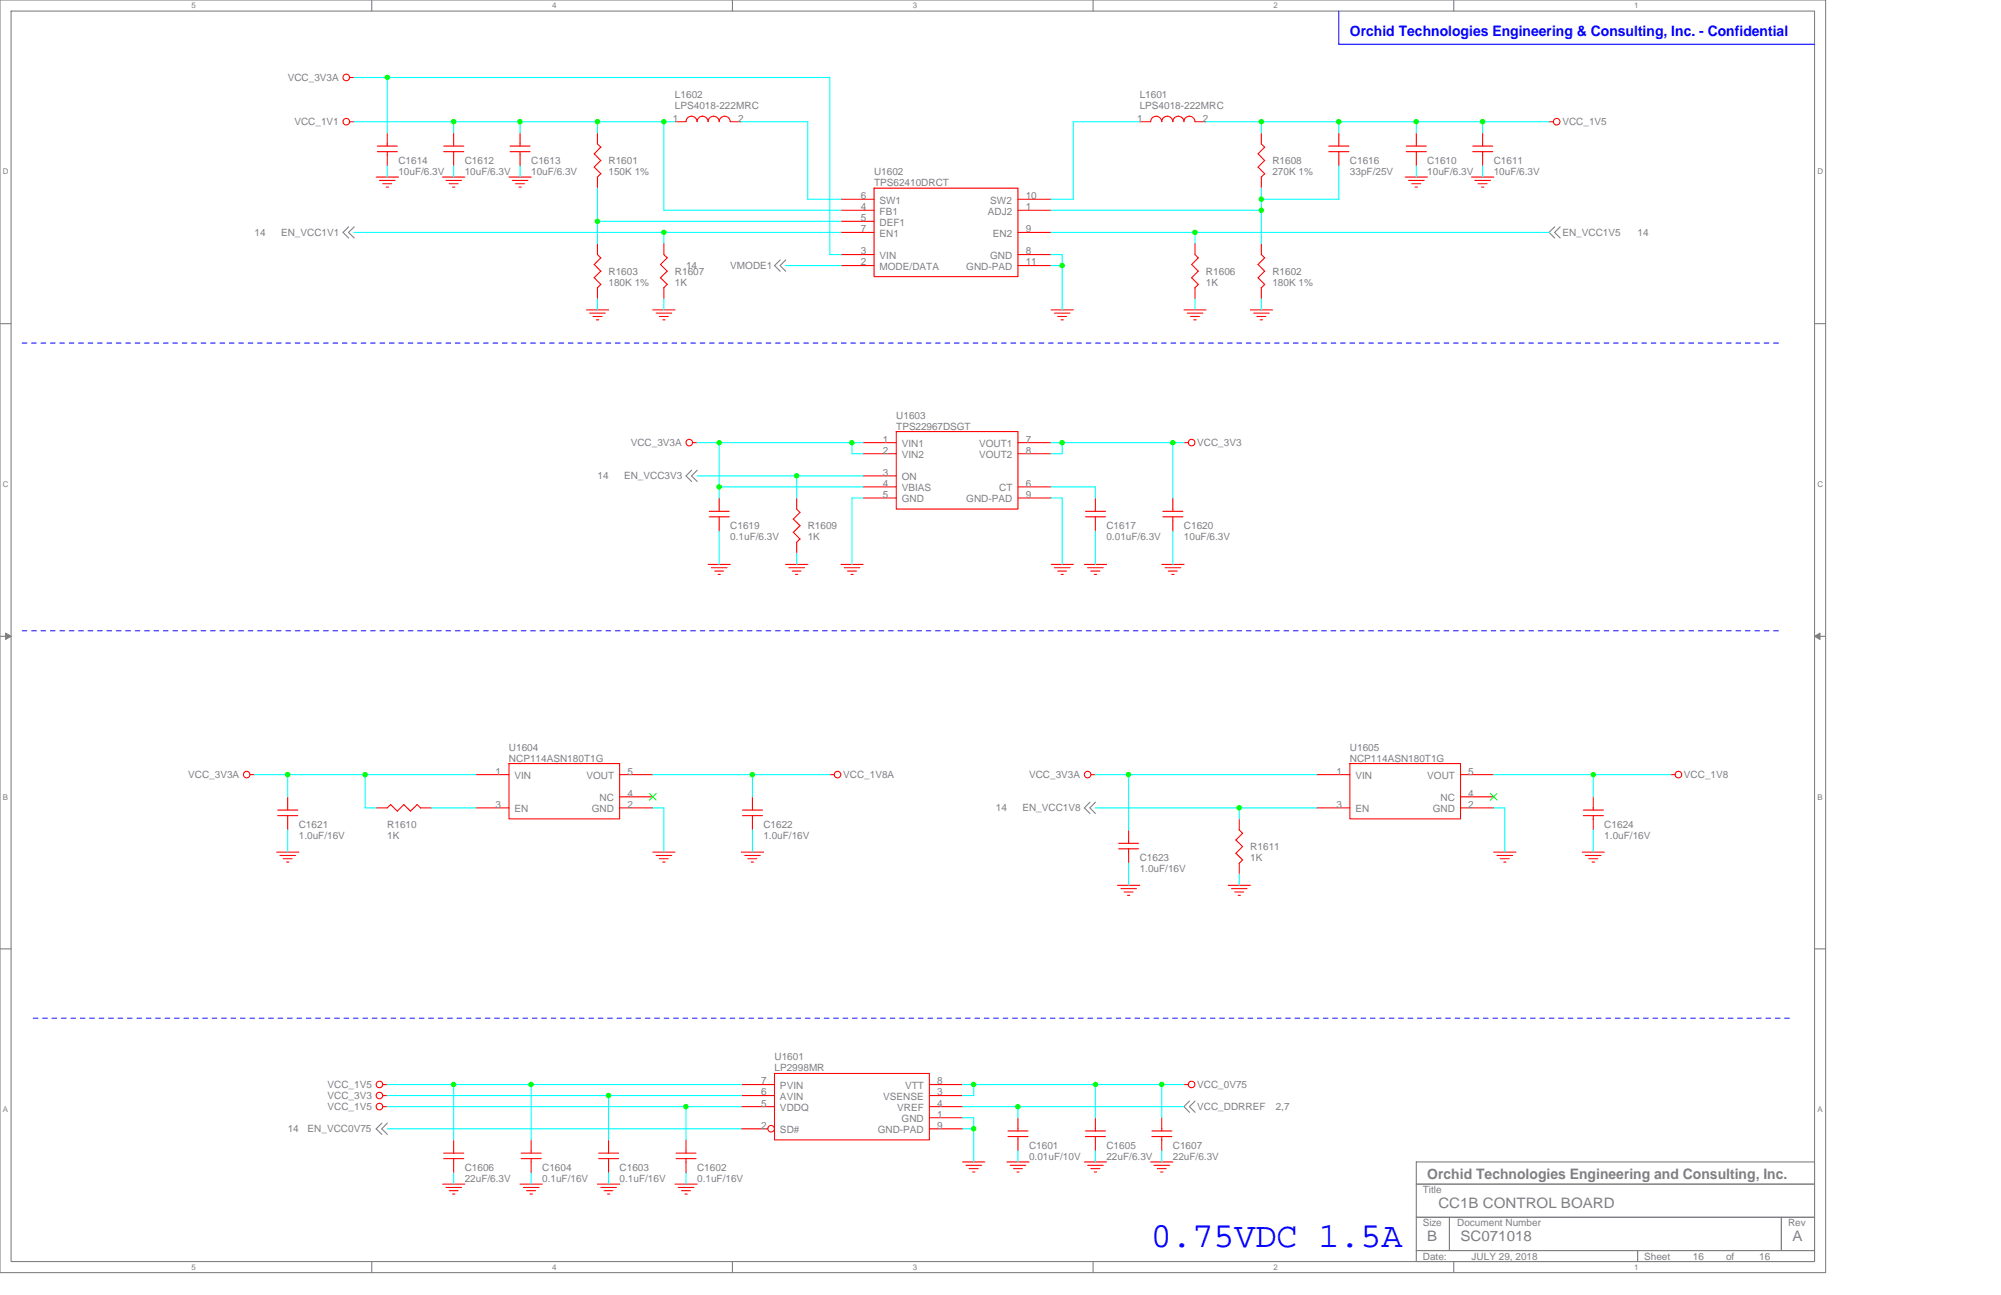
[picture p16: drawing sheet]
<svg xmlns="http://www.w3.org/2000/svg" width="432mm" height="279mm" viewBox="0 0 432 279" stroke-linecap="round" stroke-linejoin="round" font-family="sans-serif">
<defs><g id="words">
<text font-size="7.6" fill="#00f" x="248.3" y="269">0.75VDC 1.5A</text>
<text font-size="3.1" fill="#00f" x="291.3" y="7.7">Orchid Technologies Engineering &amp; Consulting, Inc. - Confidential</text>
<g font-size="3.1" fill="#808080">
<text x="308" y="254.3">Orchid Technologies Engineering and Consulting, Inc.</text>
<text x="310.4" y="260.7">CC1B CONTROL BOARD</text>
<text x="308" y="267.8">B</text>
<text x="315.2" y="267.8">SC071018</text>
<text x="386.8" y="267.8">A</text>
</g>
<g font-size="2.2" fill="#808080">
<text x="62.1" y="17.5">VCC_3V3A</text>
<text x="145.6" y="21.1">L1602</text>
<text x="145.6" y="23.4">LPS4018-222MRC</text>
<text x="245.9" y="21.1">L1601</text>
<text x="245.9" y="23.4">LPS4018-222MRC</text>
<text x="63.5" y="27">VCC_1V1</text>
<text x="145.2" y="26.2">1</text>
<text x="159.3" y="26.2">2</text>
<text x="245.4" y="26.2">1</text>
<text x="259.5" y="26.2">2</text>
<text x="337.1" y="27">VCC_1V5</text>
<text x="86" y="35.4">C1614</text>
<text x="100.3" y="35.4">C1612</text>
<text x="114.6" y="35.4">C1613</text>
<text x="131.3" y="35.4">R1601</text>
<text x="274.6" y="35.4">R1608</text>
<text x="291.3" y="35.4">C1616</text>
<text x="308" y="35.4">C1610</text>
<text x="322.3" y="35.4">C1611</text>
<text x="86" y="37.8">10uF/6.3V</text>
<text x="100.3" y="37.8">10uF/6.3V</text>
<text x="114.6" y="37.8">10uF/6.3V</text>
<text x="131.3" y="37.8">150K 1%</text>
<text x="188.6" y="37.8">U1602</text>
<text x="188.6" y="40.2">TPS62410DRCT</text>
<text x="274.6" y="37.8">270K 1%</text>
<text x="291.3" y="37.8">33pF/25V</text>
<text x="308" y="37.8">10uF/6.3V</text>
<text x="322.3" y="37.8">10uF/6.3V</text>
<text x="185.7" y="47.7">5</text>
<text x="185.7" y="43">6</text>
<text x="185.7" y="45.3">4</text>
<text x="189.8" y="44">SW1</text>
<text x="189.8" y="46.3">FB1</text>
<text x="213.2" y="46.3">ADJ2</text>
<text x="213.7" y="44">SW2</text>
<text x="221.3" y="45.3">1</text>
<text x="221.3" y="43">10</text>
<text x="54.9" y="50.9">14</text>
<text x="60.6" y="50.9">EN_VCC1V1</text>
<text x="185.7" y="50.1">7</text>
<text x="189.8" y="48.7">DEF1</text>
<text x="189.8" y="51.1">EN1</text>
<text x="214.3" y="51.1">EN2</text>
<text x="221.3" y="50.1">9</text>
<text x="337.1" y="50.9">EN_VCC1V5</text>
<text x="353.4" y="50.9">14</text>
<text x="131.3" y="59.2">R1603</text>
<text x="145.6" y="59.2">R1607</text>
<text x="148" y="58.1">14</text>
<text x="157.6" y="58.1">VMODE1</text>
<text x="185.7" y="57.3">2</text>
<text x="185.7" y="54.9">3</text>
<text x="189.8" y="58.3">MODE/DATA</text>
<text x="189.8" y="55.9">VIN</text>
<text x="208.5" y="58.3">GND-PAD</text>
<text x="213.7" y="55.9">GND</text>
<text x="221.3" y="54.9">8</text>
<text x="221.3" y="57.3">11</text>
<text x="260.2" y="59.2">R1606</text>
<text x="274.6" y="59.2">R1602</text>
<text x="131.3" y="61.6">180K 1%</text>
<text x="145.6" y="61.6">1K</text>
<text x="260.2" y="61.6">1K</text>
<text x="274.6" y="61.6">180K 1%</text>
<text x="190.5" y="95.5">1</text>
<text x="193.4" y="90.3">U1603</text>
<text x="193.4" y="92.7">TPS22967DSGT</text>
<text x="221.3" y="95.5">7</text>
<text x="136.1" y="96.3">VCC_3V3A</text>
<text x="190.5" y="97.9">2</text>
<text x="194.6" y="96.5">VIN1</text>
<text x="194.6" y="98.9">VIN2</text>
<text x="211.3" y="96.5">VOUT1</text>
<text x="211.3" y="98.9">VOUT2</text>
<text x="221.3" y="97.9">8</text>
<text x="258.3" y="96.3">VCC_3V3</text>
<text x="128.9" y="103.4">14</text>
<text x="134.7" y="103.4">EN_VCC3V3</text>
<text x="190.5" y="102.7">3</text>
<text x="190.5" y="105">4</text>
<text x="190.5" y="107.4">5</text>
<text x="194.6" y="103.7">ON</text>
<text x="194.6" y="106">VBIAS</text>
<text x="215.6" y="106">CT</text>
<text x="221.3" y="105">6</text>
<text x="221.3" y="107.4">9</text>
<text x="194.6" y="108.4">GND</text>
<text x="208.5" y="108.4">GND-PAD</text>
<text x="157.6" y="114.2">C1619</text>
<text x="157.6" y="116.6">0.1uF/6.3V</text>
<text x="174.3" y="114.2">R1609</text>
<text x="174.3" y="116.6">1K</text>
<text x="238.8" y="114.2">C1617</text>
<text x="238.8" y="116.6">0.01uF/6.3V</text>
<text x="255.5" y="114.2">C1620</text>
<text x="255.5" y="116.6">10uF/6.3V</text>
<text x="109.8" y="161.9">U1604</text>
<text x="291.3" y="161.9">U1605</text>
<text x="40.6" y="167.9">VCC_3V3A</text>
<text x="107" y="167.1">1</text>
<text x="109.8" y="164.3">NCP114ASN180T1G</text>
<text x="135.4" y="167.1">5</text>
<text x="181.9" y="167.9">VCC_1V8A</text>
<text x="222.1" y="167.9">VCC_3V3A</text>
<text x="288.4" y="167.1">1</text>
<text x="291.3" y="164.3">NCP114ASN180T1G</text>
<text x="316.8" y="167.1">5</text>
<text x="363.4" y="167.9">VCC_1V8</text>
<text x="111" y="168.1">VIN</text>
<text x="126.5" y="168.1">VOUT</text>
<text x="129.4" y="172.9">NC</text>
<text x="135.4" y="171.9">4</text>
<text x="292.5" y="168.1">VIN</text>
<text x="308" y="168.1">VOUT</text>
<text x="310.9" y="172.9">NC</text>
<text x="316.8" y="171.9">4</text>
<text x="64.5" y="178.6">C1621</text>
<text x="83.6" y="178.6">R1610</text>
<text x="107" y="174.3">3</text>
<text x="111" y="175.3">EN</text>
<text x="127.7" y="175.3">GND</text>
<text x="135.4" y="174.3">2</text>
<text x="164.7" y="178.6">C1622</text>
<text x="214.9" y="175">14</text>
<text x="220.6" y="175">EN_VCC1V8</text>
<text x="288.4" y="174.3">3</text>
<text x="292.5" y="175.3">EN</text>
<text x="309.2" y="175.3">GND</text>
<text x="316.8" y="174.3">2</text>
<text x="346.2" y="178.6">C1624</text>
<text x="64.5" y="181">1.0uF/16V</text>
<text x="83.6" y="181">1K</text>
<text x="164.7" y="181">1.0uF/16V</text>
<text x="245.9" y="185.8">C1623</text>
<text x="269.8" y="183.4">R1611</text>
<text x="269.8" y="185.8">1K</text>
<text x="346.2" y="181">1.0uF/16V</text>
<text x="245.9" y="188.2">1.0uF/16V</text>
<text x="164.3" y="234">7</text>
<text x="167.1" y="228.8">U1601</text>
<text x="167.1" y="231.2">LP2998MR</text>
<text x="202.2" y="234">8</text>
<text x="70.7" y="234.7">VCC_1V5</text>
<text x="70.7" y="239.5">VCC_1V5</text>
<text x="70.7" y="237.1">VCC_3V3</text>
<text x="164.3" y="236.3">6</text>
<text x="164.3" y="238.7">5</text>
<text x="168.3" y="235">PVIN</text>
<text x="168.3" y="237.3">AVIN</text>
<text x="168.3" y="239.7">VDDQ</text>
<text x="190.6" y="237.3">VSENSE</text>
<text x="193.6" y="239.7">VREF</text>
<text x="195.3" y="235">VTT</text>
<text x="202.2" y="236.3">3</text>
<text x="202.2" y="238.7">4</text>
<text x="258.3" y="239.5">VCC_DDRREF</text>
<text x="258.3" y="234.7">VCC_0V75</text>
<text x="275.3" y="239.5">2,7</text>
<text x="62.1" y="244.3">14</text>
<text x="66.4" y="244.3">EN_VCC0V75</text>
<text x="164.3" y="243.5">2</text>
<text x="168.3" y="244.5">SD#</text>
<text x="189.4" y="244.5">GND-PAD</text>
<text x="194.6" y="242.1">GND</text>
<text x="202.2" y="241.1">1</text>
<text x="202.2" y="243.5">9</text>
<text x="222.1" y="247.9">C1601</text>
<text x="222.1" y="250.3">0.01uF/10V</text>
<text x="238.8" y="247.9">C1605</text>
<text x="238.8" y="250.3">22uF/6.3V</text>
<text x="253.1" y="247.9">C1607</text>
<text x="253.1" y="250.3">22uF/6.3V</text>
<text x="100.3" y="252.6">C1606</text>
<text x="100.3" y="255">22uF/6.3V</text>
<text x="117" y="252.6">C1604</text>
<text x="117" y="255">0.1uF/16V</text>
<text x="133.7" y="252.6">C1603</text>
<text x="133.7" y="255">0.1uF/16V</text>
<text x="150.4" y="252.6">C1602</text>
<text x="150.4" y="255">0.1uF/16V</text>
<text x="307" y="257.4">Title</text>
<text x="307" y="264.6">Size</text>
<text x="314.5" y="264.6">Document Number</text>
<text x="385.8" y="264.6">Rev</text>
<text x="307" y="271.8">Date:</text>
<text x="317.6" y="271.8">JULY 29, 2018</text>
<text x="354.8" y="271.8">Sheet</text>
<text x="365.3" y="271.8">16</text>
<text x="372.5" y="271.8">of</text>
<text x="379.6" y="271.8">16</text>
</g>
<g font-size="1.7" fill="#808080">
<text x="41.3" y="1.8">5</text>
<text x="119.1" y="1.8">4</text>
<text x="197" y="1.8">3</text>
<text x="274.8" y="1.8">2</text>
<text x="352.6" y="1.8">1</text>
<text x=".6" y="37.6">D</text>
<text x="392.2" y="37.6">D</text>
<text x=".6" y="105.1">C</text>
<text x="392.2" y="105.1">C</text>
<text x=".6" y="172.5">B</text>
<text x="392.2" y="172.5">B</text>
<text x=".6" y="240">A</text>
<text x="392.2" y="240">A</text>
<text x="41.3" y="274">5</text>
<text x="119.1" y="274">4</text>
<text x="197" y="274">3</text>
<text x="274.8" y="274">2</text>
<text x="352.6" y="274">1</text>
</g>
</g></defs>
<path d="M0 0h394v274.6h-394zM2.4 2.4h389.2v269.8h-389.2z" fill="none" stroke="#808080" stroke-width=".23"/>
<g fill="#fff">
<path d="M41.3 .3h.9v1.8h-.9z"/>
<path d="M41.3 272.4h.9v1.9h-.9z"/>
</g>
<path d="M80.2 0v2.4M80.2 272.2v2.4" fill="none" stroke="#808080" stroke-width=".23"/>
<g fill="#fff">
<path d="M119.1 .3h1v1.8h-1z"/>
<path d="M119.1 272.4h1v1.9h-1z"/>
</g>
<path d="M158.1 0v2.4M158.1 272.2v2.4" fill="none" stroke="#808080" stroke-width=".23"/>
<g fill="#fff">
<path d="M197 .3h.9v1.8h-.9z"/>
<path d="M197 272.4h.9v1.9h-.9z"/>
</g>
<path d="M235.9 0v2.4M235.9 272.2v2.4" fill="none" stroke="#808080" stroke-width=".23"/>
<g fill="#fff">
<path d="M274.8 .3h.9v1.8h-.9z"/>
<path d="M274.8 272.4h.9v1.9h-.9z"/>
</g>
<path d="M313.7 0v2.4M313.7 272.2v2.4" fill="none" stroke="#808080" stroke-width=".23"/>
<g fill="#fff">
<path d="M352.6 .3h.9v1.8h-.9z"/>
<path d="M352.6 272.4h.9v1.9h-.9z"/>
<path d="M.6 36.1h1.2v1.9h-1.2z"/>
<path d="M392.2 36.1h1.2v1.9h-1.2z"/>
<path d="M.6 103.5h1.2v1.9h-1.2z"/>
<path d="M392.2 103.5h1.2v1.9h-1.2z"/>
</g>
<path d="M0 69.8h2.4M391.6 69.8h2.4" fill="none" stroke="#808080" stroke-width=".23"/>
<g fill="#fff">
<path d="M.6 171h1.1v1.9h-1.1z"/>
<path d="M392.2 171h1.1v1.9h-1.1z"/>
</g>
<path d="M0 137.3h2.4M391.6 137.3h2.4" fill="none" stroke="#808080" stroke-width=".23"/>
<g fill="#808080" stroke="#808080" stroke-width=".22">
<path d="M1.2 136.6l1.2 .7-1.2 .7z"/>
<path d="M391.6 137.3l1.1-.7v1.4z"/>
</g>
<g fill="#fff">
<path d="M.6 238.4h1.1v1.9h-1.1z"/>
<path d="M392.2 238.4h1.1v1.9h-1.1z"/>
</g>
<g fill="none" stroke="#808080" stroke-width=".23">
<path d="M75.2 48.9l-1.2 1.2 1.2 1.3M76.4 48.9l-1.2 1.2 1.2 1.3M168.4 56.1l-1.3 1.2 1.3 1.2M169.5 56.1l-1.2 1.2 1.2 1.2M335.5 48.9l-1.2 1.2 1.2 1.3M336.7 48.9l-1.2 1.2 1.2 1.3M149.2 101.5l-1.2 1.2 1.2 1.2M150.5 101.5l-1.3 1.2 1.3 1.2M235.2 173.1l-1.2 1.2 1.2 1.2M236.4 173.1l-1.2 1.2 1.2 1.2M0 204.7h2.4M391.6 204.7h2.4"/>
<path d="M256.7 237.6l-1.2 1.2 1.2 1.2M257.9 237.6l-1.2 1.2 1.2 1.2M82.4 242.3l-1.2 1.2 1.2 1.3M83.6 242.3l-1.2 1.2 1.2 1.3M305.6 250.7h86v4.8h-86zM305.6 255.5h86v7.1h-86zM305.6 262.6h7.2v7.2h-7.2zM305.6 269.8h47.8v2.4h-47.8zM312.8 262.6h71.6v7.2h-71.6zM353.4 269.8h38.2v2.4h-38.2zM384.4 262.6h7.2v7.2h-7.2z"/>
</g>
<path d="M288.9 2.4v7.2l102.7-.1" fill="none" stroke="#00f" stroke-width=".23"/>
<path d="M4.8 74h379.6M4.8 136.1h379.6M7.2 219.7h379.6" fill="none" stroke="#00f" stroke-width=".22" stroke-dasharray="1 1 1 1 1 1 1 1"/>
<g fill="none" stroke="#f00" stroke-width=".23">
<path d="M75.5 16.7h.9M75.5 26.3h.9M81.2 38.2h4.8M81.4 32.7h4.3M81.4 31.5h4.3M81.9 38.9h3.4M82.6 39.6h1.9M83.6 28.7v2.8M83.6 32.7v3.1M95.5 38.2h4.8M95.7 32.7h4.4M95.7 31.5h4.4"/>
<path d="M96.2 38.9h3.4M96.9 39.6h1.9M97.9 28.7v2.8M97.9 32.7v3.1M109.8 38.2h4.8M110.1 32.7h4.3M110.1 31.5h4.3M110.6 38.9h3.3M111.3 39.6h1.9M112.2 28.7v2.8M112.2 32.7v3.1M128.2 33.2l1.5 1.4"/>
<path d="M128.2 36l1.5 1.5M128.9 28.7v2.4l.8 .7M128.9 38.2v2.4M129.6 31.7l-1.4 1.5M129.6 34.6l-1.4 1.5M129.6 37.5l-.7 .7M145.6 26.3l2.4-.1a1.2 1.2 0 0 1 1.2-1.1 1.2 1.2 0 0 1 1.2 1.1 1.15 1.15 0 0 1 1.2-1.1 1.19 1.19 0 0 1 1.2 1.1 1.2 1.2 0 0 1 1.2-1.1 1.2 1.2 0 0 1 1.2 1.1 1.2 1.2 0 0 1 1.2-1.1 1.2 1.2 0 0 1 1.2 1.1l2.4 .1M245.9 26.3l2.4-.1a1.2 1.2 0 0 1 1.2-1.1 1.2 1.2 0 0 1 1.2 1.1 1.2 1.2 0 0 1 1.2-1.1 1.2 1.2 0 0 1 1.2 1.1 1.2 1.2 0 0 1 1.2-1.1 1.2 1.2 0 0 1 1.2 1.1 1.2 1.2 0 0 1 1.2-1.1 1.2 1.2 0 0 1 1.2 1.1l2.3 .1M271.5 33.2l1.4 1.4-1.4 1.5M271.5 36l1.4 1.5-.7 .7M272.2 28.7v2.4l.7 .7-1.4 1.4M272.2 38.2v2.4"/>
<path d="M286.7 32.7h4.4M286.7 31.5h4.4M288.9 28.7v2.8M288.9 32.7v3.1M303.2 38.2h4.8M303.5 32.7h4.3M303.5 31.5h4.3M304 38.9h3.3M304.6 39.6h2M305.6 28.7v2.8M305.6 32.7v3.1M317.6 38.2h4.7"/>
<path d="M317.8 32.7h4.3M317.8 31.5h4.3M318.3 38.9h3.3M319 39.6h1.9M319.9 28.7v2.8M319.9 32.7v3.1M334.2 26.3h1M83.3 40.4h.5M97.7 40.4h.4M112 40.4h.5M128.2 57.1l1.5 1.4M128.2 59.9l1.5 1.5"/>
<path d="M128.9 52.5v2.4l.8 .7M129.6 55.6l-1.4 1.5M129.6 58.5l-1.4 1.4M143.3 52.5v2.4l.7 .7-1.5 1.5 1.5 1.4M144 58.5l-1.5 1.4 1.5 1.5M181.5 45.4h7.1M181.5 57.3h7.1M181.5 54.9h7.1M181.5 47.8h7.1M181.5 43h7.1M181.5 50.1h7.1M188.6 40.6h31.1v19.1h-31.1z"/>
<path d="M219.7 45.4h7.1M219.7 57.3h7.1M219.7 54.9h7.1M219.7 43h7.1M219.7 50.1h7.1M257.2 57.1l1.4 1.4M257.2 59.9l1.4 1.5M257.9 52.5v2.4l.7 .7-1.5 1.5M258.6 58.5l-1.5 1.4M272.2 52.5v2.4l.7 .7-1.4 1.5 1.4 1.4M272.9 58.5l-1.4 1.4 1.4 1.5M305.4 40.4h.5"/>
<path d="M319.7 40.4h.5M126.6 66.9h4.7M127.3 67.6h3.3M128 68.3h1.9M128.7 69h.5M128.9 62.1v2.4M129.6 61.4l-.7 .7M140.9 66.9h4.8M141.6 67.6h3.3M142.3 68.3h1.9M143 69h.5M144 61.4l-.8 .7 .1 2.4"/>
<path d="M226.8 66.9h4.8M227.5 67.6h3.4M228.2 68.3h2M229 69h.5M255.5 66.9h4.8M256.2 67.6h3.4M256.9 68.3h1.9M257.6 69h.5M258.6 61.4l-.7 .7v2.4M269.8 66.9h4.8M270.5 67.6h3.4M271.2 68.3h2"/>
<path d="M271.9 69h.6M272.9 61.4l-.7 .7v2.4M149.5 95.5h1M186.2 95.5h7.2M186.2 97.9h7.2M193.4 93.1h26.3v16.7h-26.3zM219.7 95.5h7.1M219.7 97.9h7.1M255.5 95.5h.9M153.1 111.5h4.3M153.1 110.3h4.3M155.2 107.4v2.9"/>
<path d="M155.2 111.5v3.1M171.9 107.4v2.4l.8 .8M171.9 117v2.4M172.6 110.6l-1.4 1.4 1.5 1.4M172.6 113.4l-1.4 1.5 1.5 1.4-.8 .7M186.2 102.7h7.2M186.2 105.1h7.2M186.2 107.4h7.2M219.7 105.1h7.1M219.7 107.4h7.1M234.2 111.5h4.3M234.2 110.3h4.3"/>
<path d="M236.4 107.4v2.9M236.4 111.5v3.1M250.9 111.5h4.4M250.9 110.3h4.4M253.1 107.4v2.9M253.1 111.5v3.1M152.8 121.8h4.8M153.5 122.5h3.4M154.2 123.2h1.9M155 123.9h.4M169.5 121.8h4.8M170.2 122.5h3.4"/>
<path d="M170.9 123.2h2M171.7 123.9h.5M181.5 121.8h4.8M182.2 122.5h3.3M182.9 123.2h1.9M183.6 123.9h.5M226.8 121.8h4.8M227.5 122.5h3.4M228.2 123.2h2M229 123.9h.5M234 121.8h4.8M234.7 122.5h3.4"/>
<path d="M235.4 123.2h1.9M236.1 123.9h.5M250.7 121.8h4.8M251.4 122.5h3.4M252.1 123.2h1.9M252.9 123.9h.4M54 167.1h.9M59.9 176h4.4M59.9 174.8h4.4M62.1 171.9v2.9M62.1 176v3.1M84.3 173.6l-.7 .7h-2.4"/>
<path d="M87.2 173.6l-1.5 1.4-1.4-1.4M90 173.6l.7 .7h2.4M90 173.6l-1.4 1.4-1.5-1.4M102.7 167.1h7.1M102.7 174.3h7.1M109.8 164.7h23.9v12h-23.9zM133.7 167.1h7.2M133.7 174.3h7.2M133.7 171.9h7.2M160.2 176h4.3M160.2 174.8h4.3M162.4 171.9v2.9"/>
<path d="M162.4 176v3.1M179 167.1h1M235.4 167.1h1M243.5 179.1v2.9M267.4 176.7v2.4l.8 .7M268.1 179.8l-1.4 1.5M284.1 167.1h7.2M284.1 174.3h7.2M291.3 164.7h23.9v12h-23.9zM315.2 167.1h7.1M315.2 174.3h7.1M315.2 171.9h7.1"/>
<path d="M341.7 176h4.3M341.7 174.8h4.3M343.8 176v3.1M343.8 171.9v2.9M360.5 167.1h1M59.7 183.9h4.8M60.4 184.6h3.4M61.1 185.3h1.9M61.8 186h.5M140.9 183.9h4.8M141.6 184.6h3.3M142.3 185.3h1.9"/>
<path d="M143 186h.5M160 183.9h4.8M160.7 184.6h3.4M161.4 185.3h1.9M162.1 186h.5M241.2 191h4.8M241.4 183.1h4.3M241.4 181.9h4.3M241.9 191.7h3.3M242.6 192.4h1.9M243.3 193.2h.5M243.5 183.1v3.1"/>
<path d="M265 191h4.8M265.7 191.7h3.4M266.4 192.4h2M266.7 181.2l1.5 1.5M266.7 184.1l1.5 1.4M267.2 193.2h.5M267.4 186.2v2.4M268.1 182.6l-1.4 1.5M268.1 185.5l-.7 .8M322.3 183.9h4.8M323 184.6h3.4M323.7 185.3h2"/>
<path d="M324.5 186h.5M341.4 183.9h4.8M342.1 184.6h3.4M342.8 185.3h2M343.6 186h.5M82.6 234h1M82.6 238.8h1M82.6 236.4h1M160 234h7.1M160 238.8h7.1M160 236.4h7.1M167.1 231.6h33.5v14.3h-33.5z"/>
<path d="M200.6 234h7.1M200.6 238.8h7.1M200.6 236.4h7.1M255.5 234h.9M95.5 255.5h4.8M95.7 250h4.4M95.7 248.8h4.4M96.2 256.2h3.4M96.9 256.9h1.9M97.7 257.6h.4M97.9 245.9v2.9M97.9 250v3.1"/>
<path d="M112.2 255.5h4.8M112.5 250h4.3M112.5 248.8h4.3M112.9 256.2h3.4M113.6 256.9h2M114.4 257.6h.5M114.6 245.9v2.9M114.6 250v3.1M128.9 255.5h4.8M129.2 250h4.3M129.2 248.8h4.3M129.6 256.2h3.4"/>
<path d="M130.3 256.9h2M131.1 257.6h.5M131.3 245.9v2.9M131.3 250v3.1M145.6 255.5h4.9M145.9 250h4.3M145.9 248.8h4.3M146.4 256.2h3.3M147.1 256.9h1.9M147.8 257.6h.5M148 245.9v2.9M148 250v3.1"/>
<path d="M160 243.5h5.7M200.6 241.2h7.1M200.6 243.5h7.1M207.7 250.7h4.8M208.4 251.4h3.4M209.1 252.1h2M209.9 252.9h.5M217.3 250.7h4.8M217.5 245.2h4.3M217.5 244h4.3M218 251.4h3.4M218.7 252.1h1.9"/>
<path d="M219.4 252.9h.5M219.7 241.2v2.8M219.7 245.2v3.1M234 250.7h4.8M234.2 245.2h4.3M234.2 244h4.3M234.7 251.4h3.4M235.4 252.1h1.9M236.1 252.9h.5M236.4 241.2v2.8M236.4 245.2v3.1M248.3 250.7h4.8"/>
<path d="M248.6 245.2h4.3M248.6 244h4.3M249 251.4h3.4M249.7 252.1h2M250.5 252.9h.5M250.7 241.2v2.8M250.7 245.2v3.1"/>
<circle cx="74.7" cy="16.7" r=".71"/>
<circle cx="74.7" cy="26.3" r=".71"/>
<circle cx="335.9" cy="26.3" r=".71"/>
<circle cx="148.7" cy="95.5" r=".7"/>
<circle cx="257.1" cy="95.5" r=".71"/>
<circle cx="53.2" cy="167.1" r=".7"/>
<circle cx="180.7" cy="167.1" r=".71"/>
<circle cx="234.7" cy="167.1" r=".7"/>
<circle cx="362.2" cy="167.1" r=".71"/>
<circle cx="81.9" cy="238.7" r=".71"/>
<circle cx="81.9" cy="236.4" r=".71"/>
<circle cx="81.9" cy="234" r=".71"/>
<circle cx="257.1" cy="234" r=".71"/>
<circle cx="166.4" cy="243.5" r=".71"/>
</g>
<path d="M140.1 171.2l1.5 1.5M141.6 171.2l-1.5 1.5M321.6 171.2l1.5 1.5M323 171.2l-1.4 1.5" fill="none" stroke="#0f0" stroke-width=".22"/>
<g fill="none" stroke="#0ff" stroke-width=".23">
<path d="M76.4 16.7h102.7M83.6 16.7v12M179.1 16.7v38.2M76.4 26.3h69.2M83.6 35.8v2.4M97.9 26.2v2.5M97.9 35.8v2.4M112.2 26.2v2.5M112.2 35.8v2.4M128.9 26.2v2.5M143.3 26.2l-.1 19.2h38.3M160 26.3h14.3v16.7h7.2"/>
<path d="M246 26.3h-14.4v16.7h-4.8M272.2 26.2v2.5M288.9 26.2v2.5M288.9 35.8v7.2M305.6 26.2v2.5M305.6 35.8v2.4M319.9 26.2v2.5M319.9 35.8v2.4M334.3 26.3h-74.1M76.4 50.1h105.1M128.9 47.8h52.6M128.9 40.6v12"/>
<path d="M143.3 50.1v2.4M169.5 57.3h12M179.1 54.9h2.4M226.8 54.9h2.4v12M226.8 45.4h45.4M226.8 50.1h107.5M226.8 57.3h2.4M257.9 50.1v2.4M272.2 43h16.7M272.2 40.6v11.9M128.9 64.5v2.4M143.3 64.5v2.4"/>
<path d="M257.9 64.5v2.4M272.2 64.5v2.4M150.4 95.5h35.8M155.2 95.5v11.9M183.9 95.5l-.1 2.4h2.4M226.8 95.5h28.7M229.2 95.5v2.4h-2.4M253.1 95.5v11.9M150.4 102.7h35.9M155.2 105.1h31.1M155.2 114.6v7.2M171.9 102.7v4.7"/>
<path d="M171.9 119.4v2.4M183.9 107.4v14.4M183.9 107.4h2.4M226.8 107.4h2.4v14.4M226.8 105.1h9.6M236.4 105.1v2.4M236.4 114.6v7.2M253.1 114.6v7.2M54.9 167.1h47.8M62.1 167.1v4.8M62.1 179v4.9M78.8 174.3h2.4"/>
<path d="M78.8 167.1v7.2M93.1 174.3h9.6M140.8 167.1h38.3M140.8 174.3h2.5v9.6M162.4 167.1v4.8M162.4 179v4.9M236.3 174.3h47.8M236.3 167.1h47.8M243.5 167.1v12M267.4 174.3v2.4M322.3 167.1h38.2M322.3 174.3h2.4v9.6"/>
<path d="M343.8 167.1v4.8M343.8 179v4.9M243.5 186.2v4.8M267.4 188.6v2.4M83.5 238.8h76.5M83.5 234h76.5M97.9 234v11.9M114.6 234v11.9M131.3 236.3v9.6M148 238.7v7.2M160 236.4h-76.5M207.7 234h47.8"/>
<path d="M207.7 238.8h47.8M210.1 234v2.4h-2.4M219.7 238.8v2.4M236.4 234v7.2M250.7 234v7.2M83.6 243.5h76.4M97.9 253.1v2.4M114.6 253.1v2.4M131.3 253.1v2.4M148 253.1v2.4M207.7 241.2l2.4-.1v9.6M207.7 243.5h2.4"/>
<path d="M219.7 248.3v2.4M236.4 248.3v2.4M250.7 248.3v2.4"/>
</g>
<g fill="#0f0" stroke="#0f0" stroke-width=".23">
<circle cx="210.1" cy="234" r=".47"/>
<circle cx="114.6" cy="234" r=".47"/>
<circle cx="131.3" cy="236.4" r=".47"/>
<circle cx="148" cy="238.8" r=".47"/>
<circle cx="97.9" cy="234" r=".47"/>
<circle cx="250.7" cy="234" r=".47"/>
<circle cx="236.4" cy="234" r=".47"/>
<circle cx="219.6" cy="238.8" r=".47"/>
<circle cx="272.2" cy="26.3" r=".47"/>
<circle cx="288.9" cy="26.3" r=".48"/>
<circle cx="272.2" cy="45.4" r=".47"/>
<circle cx="305.6" cy="26.3" r=".47"/>
<circle cx="272.2" cy="43" r=".47"/>
<circle cx="319.9" cy="26.3" r=".47"/>
<circle cx="112.2" cy="26.3" r=".47"/>
<circle cx="143.2" cy="26.3" r=".47"/>
<circle cx="128.9" cy="26.3" r=".47"/>
<circle cx="128.9" cy="47.7" r=".47"/>
<circle cx="97.9" cy="26.3" r=".48"/>
<circle cx="257.8" cy="50.1" r=".47"/>
<circle cx="143.2" cy="50.1" r=".47"/>
<circle cx="83.6" cy="16.7" r=".47"/>
<circle cx="210.1" cy="243.5" r=".47"/>
<circle cx="229.2" cy="57.3" r=".47"/>
<circle cx="253.1" cy="95.5" r=".47"/>
<circle cx="229.2" cy="95.5" r=".47"/>
<circle cx="183.8" cy="95.5" r=".47"/>
<circle cx="155.2" cy="95.5" r=".47"/>
<circle cx="155.2" cy="105" r=".47"/>
<circle cx="171.9" cy="102.7" r=".47"/>
<circle cx="162.3" cy="167.1" r=".47"/>
<circle cx="78.8" cy="167.1" r=".47"/>
<circle cx="62.1" cy="167.1" r=".47"/>
<circle cx="343.8" cy="167.1" r=".47"/>
<circle cx="243.5" cy="167.1" r=".47"/>
<circle cx="267.4" cy="174.3" r=".47"/>
</g>
<use href="#words"/>
</svg>
